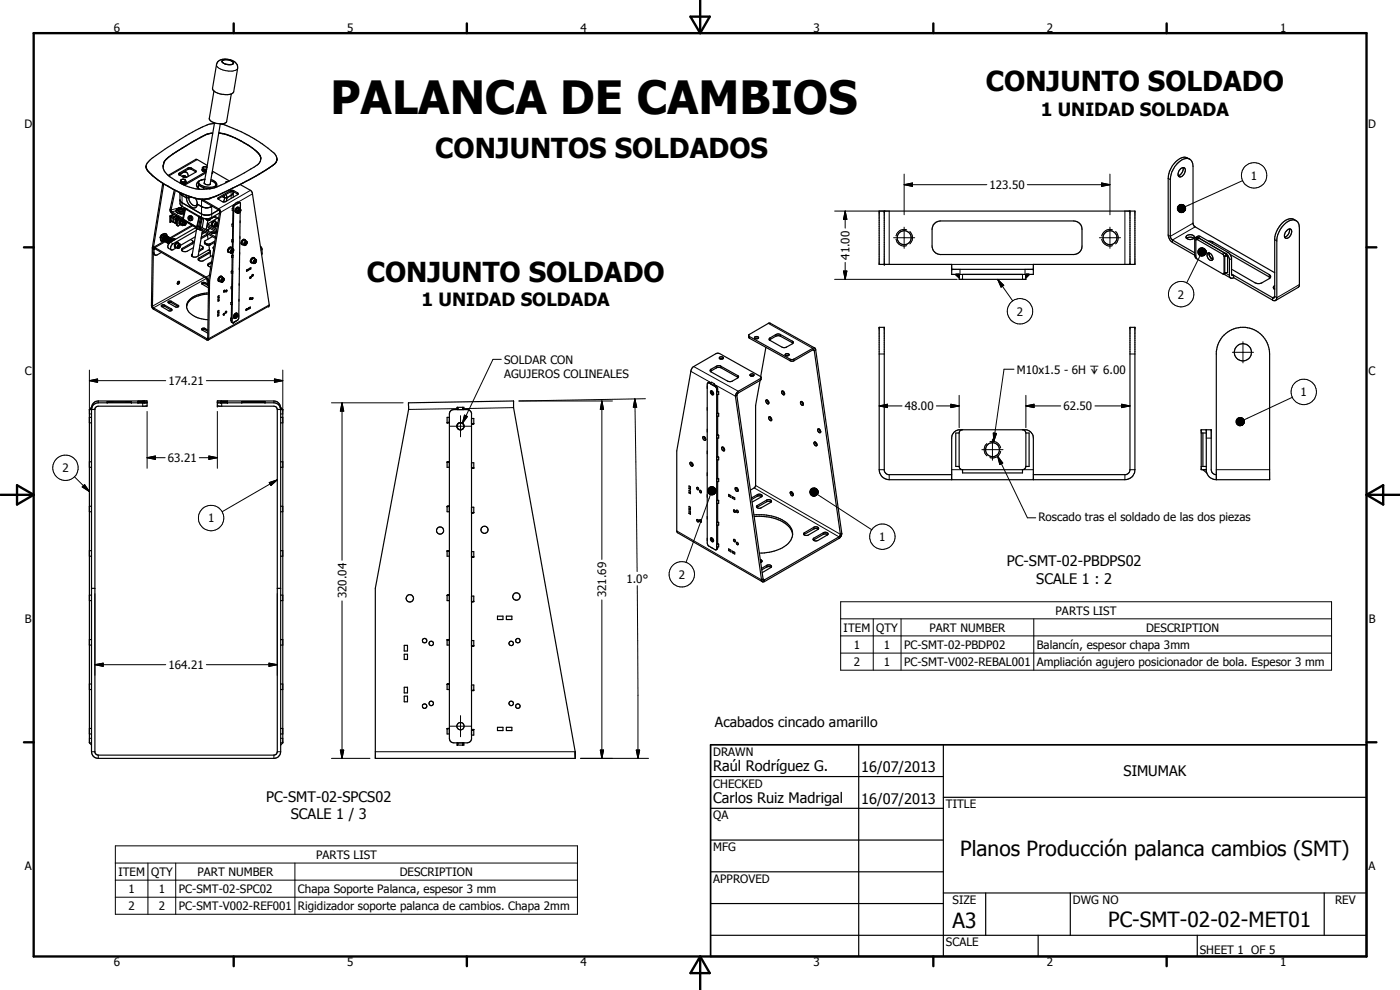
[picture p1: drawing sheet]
<svg xmlns="http://www.w3.org/2000/svg" width="420mm" height="297mm" viewBox="0 0 420 297" stroke-linecap="round" stroke-linejoin="round" font-family="sans-serif">
<defs><g id="words">
<text font-size="13.7" x="99.2" y="34.2">PALANCA DE CAMBIOS</text>
<g font-size="8.2">
<text x="295.9" y="27.3">CONJUNTO SOLDADO</text>
<text x="130.6" y="47.3">CONJUNTOS SOLDADOS</text>
<text x="110.1" y="84.5">CONJUNTO SOLDADO</text>
</g>
<g font-size="6.3">
<text x="288.2" y="256.7">Planos Producción palanca cambios (SMT)</text>
<text x="285.9" y="278.5">A3</text>
<text x="332.6" y="278">PC-SMT-02-02-MET01</text>
</g>
<g font-size="5.5">
<text x="312.3" y="34.7">1 UNIDAD SOLDADA</text>
<text x="126.5" y="91.9">1 UNIDAD SOLDADA</text>
</g>
<g font-size="4.4">
<text x="302.2" y="169.8">PC-SMT-02-PBDPS02</text>
<text x="311" y="175.1">SCALE 1 : 2</text>
<text x="214.1" y="231.4">Raúl Rodríguez G.</text>
<text x="258.5" y="231.6">16/07/2013</text>
<text x="337.2" y="232.9">SIMUMAK</text>
<text x="79.9" y="240.6">PC-SMT-02-SPCS02</text>
<text x="87.2" y="245.8">SCALE 1 / 3</text>
<text x="214.1" y="240.9">Carlos Ruiz Madrigal</text>
<text x="258.5" y="241.1">16/07/2013</text>
</g>
<text font-size="4.2" x="214.6" y="218.2">Acabados cincado amarillo</text>
<g font-size="3.5">
<text x="34.2" y="9.6">6</text>
<text x="104.2" y="9.6">5</text>
<text x="174.2" y="9.6">4</text>
<text x="244.2" y="9.6">3</text>
<text x="314.2" y="9.6">2</text>
<text x="384.2" y="9.6">1</text>
<text x="7.3" y="38.4">D</text>
<text x="410.6" y="38.4">D</text>
<text x="375.4" y="53.9">1</text>
<text x="297" y="56.7">123.50</text>
<text x="254.9" y="77.9" transform="rotate(-90 254.9 77.9)">41.00</text>
<text x="353.5" y="89.6">2</text>
<text x="305.2" y="94.7">2</text>
<text x="7.4" y="112.6">C</text>
<text x="151.3" y="109.1">SOLDAR CON</text>
<text x="151.3" y="113.3">AGUJEROS COLINEALES</text>
<text x="305.1" y="112.1">M10x1.5 - 6H x 6.00</text>
<text x="410.7" y="112.6">C</text>
<text x="50.6" y="115.5">174.21</text>
<text x="390.3" y="118.9">1</text>
<text x="271.5" y="123.1">48.00</text>
<text x="319.1" y="123.1">62.50</text>
<text x="18.7" y="141.7">2</text>
<text x="50.4" y="138.7">63.21</text>
<text x="62.4" y="156.7">1</text>
<text x="311.6" y="156.3">Roscado tras el soldado de las dos piezas</text>
<text x="263.9" y="162.3">1</text>
<text x="203.7" y="173.6">2</text>
<text x="104" y="179.5" transform="rotate(-90 104 179.5)">320.04</text>
<text x="181.9" y="179.2" transform="rotate(-90 181.9 179.2)">321.69</text>
<text x="188" y="174.9">1.0°</text>
<text x="316.8" y="184.4">PARTS LIST</text>
<text x="7.4" y="186.9">B</text>
<text x="253.2" y="189.5">ITEM</text>
<text x="263" y="189.6">QTY</text>
<text x="278.9" y="189.5">PART NUMBER</text>
<text x="344" y="189.6">DESCRIPTION</text>
<text x="410.8" y="186.9">B</text>
<text x="256.2" y="194.7">1</text>
<text x="265.3" y="194.7">1</text>
<text x="271.3" y="194.7">PC-SMT-02-PBDP02</text>
<text x="311.1" y="194.8">Balancín, espesor chapa 3mm</text>
<text x="50.6" y="200.7">164.21</text>
<text x="256.2" y="199.8">2</text>
<text x="265.3" y="199.8">1</text>
<text x="271.3" y="199.8">PC-SMT-V002-REBAL001</text>
<text x="311.1" y="199.9">Ampliación agujero posicionador de bola. Espesor 3 mm</text>
<text x="214.1" y="226.8">DRAWN</text>
<text x="214.1" y="236.3">CHECKED</text>
<text x="214.1" y="245.9">QA</text>
<text x="283.9" y="242.5">TITLE</text>
<text x="94.9" y="257.7">PARTS LIST</text>
<text x="214.1" y="255.4">MFG</text>
<text x="7.4" y="261.1">A</text>
<text x="35.5" y="262.8">ITEM</text>
<text x="45.3" y="262.8">QTY</text>
<text x="59.3" y="262.8">PART NUMBER</text>
<text x="120" y="262.8">DESCRIPTION</text>
<text x="410.7" y="261.1">A</text>
<text x="38.6" y="267.9">1</text>
<text x="47.7" y="267.9">1</text>
<text x="53.7" y="268">PC-SMT-02-SPC02</text>
<text x="89.4" y="268">Chapa Soporte Palanca, espesor 3 mm</text>
<text x="214.1" y="264.9">APPROVED</text>
<text x="38.6" y="273.1">2</text>
<text x="47.7" y="273.1">2</text>
<text x="53.7" y="273.1">PC-SMT-V002-REF001</text>
<text x="89.4" y="273.1">Rigidizador soporte palanca de cambios. Chapa 2mm</text>
<text x="285.9" y="271.3">SIZE</text>
<text x="322" y="271.3">DWG NO</text>
<text x="400.7" y="271.2">REV</text>
<text x="283.9" y="284">SCALE</text>
<text x="360.1" y="286.2">SHEET 1 OF 5</text>
<text x="34.2" y="289.9">6</text>
<text x="104.2" y="289.9">5</text>
<text x="174.2" y="289.9">4</text>
<text x="244.2" y="289.9">3</text>
<text x="314.2" y="289.9">2</text>
<text x="384.2" y="289.9">1</text>
</g>
</g></defs>
<g fill="none" stroke="#000" stroke-width=".35">
<path d="M65.4 18.5a4.2 4.2 0 0 1 5.9 1.2v.8l-1.2 7.1a3.3 3.3 0 0 1-3.6 .7 2.82 2.82 0 0 1-2.7-1.8l1.2-7.1zM66.7 18.3a2.6 2.6 0 0 1 3.4 .6 2.56 2.56 0 0 1-3.4-.4zM63.8 39.9l-1.9 .4-7.3 4.1a16.6 16.6 0 0 0-5.3 4M64.2 27.3l-1.4 8.3a2.55 2.55 0 0 0 2.3 1.4l1.1 .2a1.79 1.79 0 0 0 1.8-.8l1.4-8.2M64.3 37.1l-1 .1a60.5 60.5 0 0 0-14.8 8.3l-1.7 1.2a6.6 6.6 0 0 0-3 3v.2M64.4 36.9l-3.1 18.1M65.7 39.9l.5 .1M65.7 40h.5M66.1 37.2l.7 .1a44.7 44.7 0 0 1 15.7 8.8l.6 1.6M66.1 37.2l-3 18.1M66.2 40l3.1 .9M43.8 49.9v.3a10 10 0 0 0 3.5 3.8l3.2 2"/>
<path d="M43.8 49.9l.3 .9M44.2 51.1l2.3 2.2 4 2.6M48.8 55l-3.1 19.4M49.1 49.3a3.6 3.6 0 0 0 1.9 3.8l.7 .4a16.5 16.5 0 0 0 8.3 3.3M49.1 49.3l-.1 .5M49.1 55.2l-3.1 19.1M49.3 48.4l-.2 .9M50.5 55.9v.1M50.5 55.9a35.3 35.3 0 0 0 8.2 3.6M50.5 56l4.1 2.1 4.1 1.4M52.3 57l-1.3 6 .1 .4 .4 .5 3.4 2M52.6 57.1l-1.3 6.1 3.6 2.2"/>
<path d="M54 60l.4 .7 6.1 3.5a3.4 3.4 0 0 0 3 0l2.1-1.2M54 52.6a1.34 1.34 0 0 1 2.3-.4l.2 .8M54.1 54.7a1.11 1.11 0 0 0 1.7 .2M54.2 54.1v.4M54.2 54.5l-.1 .5M54.2 54.1l.1 .2M54.2 54.5l.2 .4M54.3 54.3l.9 .4M54.3 54.3l.1 .3M54.3 54.1v.2M54.4 54.9l.8 .2M54.4 54.6v.3"/>
<path d="M54.5 53.9l-.3 .2M54.5 53.9l-.2 .1M54.6 55h.3M54.8 53.8h.3M55.1 53.2l.9 .1M55.1 53.8h.2M55.1 53.8l-.6 .1M55.2 54.7v.4M55.2 55.3l-.2 .1M55.3 51.4l.7 .3M55.3 53.8l.4 .3M55.4 53l-.3 .2"/>
<path d="M55.4 53h.3M55.4 53l.3 .1M55.4 53h.1M55.6 52.8l-.5-.1-.5 .2M55.6 53.1l-.5 .1M55.6 53.1l-.1 .2M55.6 53.1l-.3 .2M55.6 52.8l-.3-.1-.5 .3M55.6 52.8l.2 .3M55.7 54.1v.1M55.7 53v.1M55.7 53l-.3-.1-.5 .2"/>
<path d="M55.7 53.1l-.1 .1M55.7 53l.1 .1M55.7 54.2l.1 .2M55.7 54.2l-.4 .4h-.9M55.8 54.5v.1M55.8 54.4v.5M55.8 54.9l-.6 .2M55.8 55l-.9 .4M55.8 54.4l-.6 .3M55.8 53.1l.2 .2M55.8 53.1l-.4 .2M55.8 54.9v.1"/>
<path d="M55.8 53.1l.1 .1M56.1 58.7a2.92 2.92 0 0 0 2.4 3.7 1.47 1.47 0 0 0 .5-2.3l-.3-.6M56.7 58.9a2.27 2.27 0 0 0 2.1 2.8l.4-.7M57.2 59.1l-.5 .3h-.7l-1.7-1.1-.3-.5v3.2l.3 .6 6.4 3.8 1.3 .3 1.3-.3M58.7 59.5l1.3 .2M58.7 51.6v-.4a2.64 2.64 0 0 0-2-.9l-3 1.8 .2 .4 1.2 .7M58.7 51.6l-1.4-.9h-.6l-2.9 1.7M58.7 51.6l-2.7 1.7M59.4 56.4l.5 .4M59.6 54.6a1.68 1.68 0 0 0 1.8 1.8l1.9 .2M59.6 54.6a2.42 2.42 0 0 0 2.6 1.5 2.23 2.23 0 0 0 2.6-.6M59.7 55.5l-.3 .9"/>
<path d="M59.8 55.5l-.3 .9M59.9 54.2a1.31 1.31 0 0 0-.5 2.2M60 54.2l-.4 .4M60.2 54.1l-.2 .1M60.6 59.8l.1 .1M60.7 50.9a.8 .8 0 0 0 1.2 .6M60.7 59.8l.1 .4 4.9 2.8 .2 .5M60.7 50.7l.1 .5 1 .2M60.7 50.3l.5 .5M60.7 50.3v.4M60.7 50.7l.2 .5M60.8 59.8l5 2.9 .4 1"/>
<path d="M60.9 50.2v.6M60.9 50.2l-.2 .1M60.9 50.8h.6M60.9 51.2l.9 .1M60.9 50.8v.4M61.1 56.3l-.1 .5M61.2 50l-.3 .2M61.2 51.2h.3M61.3 55a1.38 1.38 0 0 0 1.8 .3M61.4 54.8l-.1 .2M61.5 53.9l-1.3 .2M61.5 53.8l-1.4 .3"/>
<path d="M61.5 50.8l.3 .1M61.5 50h-.3M61.5 50h.2M61.7 50l.4 .2zM61.8 50.9v.4M61.8 51.6l-6 3.4M61.8 51.9l-6.4 3.7M61.9 50.8l-.1 .1M61.9 50.8h-.4M61.9 51.3l-.1 .1M62 51.2l-.2 .1M62 50.7l-.1 .1"/>
<path d="M62.2 49.7l-3.3-1.9-8.4 4.8M62.9 56.6h.1M63.1 55.1v.2M63.3 59.4l-2 .4-1.3-.1M63.3 59.4l-1.1 .3M63.3 54.2l1.1 .6 .4 .7M63.3 53.9a1.61 1.61 0 0 1 1.5 2.3M63.7 51.7l.1 .2-.2 .2M63.7 51.4l5.2 2.9M63.8 40h-.7a43 43 0 0 0-8.2 4.4l-4.5 2.9-1.1 1.1M64.5 56.3h-.2M64.5 56.2v.1"/>
<path d="M64.7 56.1v.2M64.8 55.5l-.3 .8M66.2 40a17.7 17.7 0 0 1 6.2 2.4M67.2 58.7l.2 .9-.4 1M67.7 58.4a1.65 1.65 0 0 1 .2 2M68.5 54.5h-.6l-.1 .3M70 57.9l-.4 .6-1.5 .9h-.7l-.7-.4M70 57.5v1.7M70 57.5l1.4 .8M70 57.5h-.7l-3.8 2.2M70.7 41.4l2.5 1.4M71.4 58.3l-4 2.3a2.49 2.49 0 0 1-1.9-.9"/>
<path d="M71.4 58.3l-.1-.5-1.2-.6-.6-.1-3.9 2.2-.1 .4M72.1 55.4l3.1 1.7 .6 .9 5 33.7-18.3 10.3M73.2 42.8l1.4 .8 2.5 1.9M73.2 42.8l2.5 1.6 2.1 1.8M77.4 45.9l.3 .3M77.7 46.2l.5 1M77.8 46.2l.4 .8M78.2 47a2.81 2.81 0 0 1-2 3.2l-2.8 1.7a37.8 37.8 0 0 1-10.3 4.7l-3.1 .2M78.2 47.2l.1 .2M82.8 48.7l-.2 .2a92.3 92.3 0 0 1-20 10.7l-2.6 .1M82.8 48.7l-.8 .9-2.2 1.5a122.4 122.4 0 0 1-14.2 7.4l-2.3 .9M83 48.2l-.2 .5"/>
<path d="M83.1 48.1l-.3 .6M83.1 47.7l-.1 .5M83.1 47.7v.4M354.4 50.5a.8 .8 0 0 1 1.1-.1 .8 .8 0 0 1 .1 1.2 1.49 1.49 0 0 1-1.9 1.3 2.1 2.1 0 0 1 .7-2.4zM355 50.3a2.16 2.16 0 0 1-1.4 2.4M357 47.8a2.91 2.91 0 0 0-4.1 .7 7.3 7.3 0 0 0-2.3 5v17a3.2 3.2 0 0 0 1.3 2.2l6.7 3.9M357 47.8a3.3 3.3 0 0 0-3.8 1.4 7.3 7.3 0 0 0-2 4.7l.2 17.5 .5 .6 6.7 3.9M357 47.8l.7 .7 .3 1.5v17.1l.4 .8 24.2 13.9M45.7 74.4l.2 .1M45.7 74.4l-.2 17.3 .1 .6 .4 .5 16 9.2h.5M46 76.1l-.2 16 16.3 9.5 .2-.2 .3-17.3M46.1 74.2l15.9 9 .5 1 .1 1.5-.3-.1"/>
<path d="M46.1 74.2l-.2 1.7 .6 .6M48.1 71.2l.1 .3M48.1 71.2l.1 .1M48.4 75.7l-1.8 .9-.3-.5-.1-1.4 .3-.1 15.4 8.9 .3 .4 .1 1.7M48.5 70.4l-.4 .8M48.5 70.4l.2 .1M48.7 70.5a1.19 1.19 0 0 0-.1 1.9M48.9 71.6l.1 .1M48.9 70.3l-.4 .1M48.9 72h.1M48.9 71.6v.3M48.9 71.9v.1"/>
<path d="M49 71.6l.1 .6M49.1 72.2l.2 .1M49.1 71.8h.1M49.1 72.1h.1M49.2 70.7h.1M49.2 72h-.1M49.2 71.9l.1 .4M49.3 70.7h.5M49.3 70.8a.86 .86 0 0 0-.2 1.4M49.3 70.7v.1M49.3 70.8h.7M49.3 70.7h.1"/>
<path d="M49.3 72.3l.2 .1M49.3 72.3l-.7 .1M49.3 72.3l-3.2 1.9M49.3 71.9v.2M49.3 72.1h.1M49.4 72.2l.3 .4M49.4 70.9l.1 .1M49.4 70.9l-.5 .7M49.4 71l-.4 .6M49.6 71.1l-.5 1M49.6 72.2l.1 .1M49.6 71l.1 .1"/>
<path d="M49.6 72l.1 .1M49.6 72.4h.1M49.6 71.2l-.4 .7M49.7 70.8l-.3 .1M49.7 71l-.1 .1M49.8 71h.1M49.8 72.1v.2M49.9 71.2l-.6 .7M49.9 70.2l-.5-.1-.7 .4M49.9 71.2h.1M49.9 70.9v.1M49.9 70.9l-.2 .1"/>
<path d="M49.9 71.1v.1M49.9 71l-.3 .2M50 72.7l.2 .1M50 71.1l-.1 .1M50 70.8l-.6 .2M50 71.1v.1M50 70.8l.4 .2M50.1 72.3h.1M50.1 72.6h.1M50.1 72.3v.3M50.1 71v.1M50.1 71.3h.1"/>
<path d="M50.1 71.3l-.5 .6v.5M50.1 72.6l.1 .1M50.2 71.1l-.6 .4-.2 .7-.1-.1M50.2 70.9l-.1-.5a.89 .89 0 0 0-1-.1 .89 .89 0 0 0-.6 .8l-.2 .9 .3 .4M50.2 71v.1M50.2 72.4v.2M50.2 71l-.2 .1M50.2 72.5l-.1 .1M50.2 72.4l-.1 .1M50.2 72.6v.2M50.2 72.8l.2 .1M50.2 71.2l-.1 .1"/>
<path d="M50.2 72.3v.1M50.2 70.9l-.3 .1M50.3 72.6v.1M50.3 71.4l-.1 .1a.67 .67 0 0 0-.3 1M50.3 71.2h-.1M50.3 72.4l.1 .1M50.3 71.4l.1 .1M50.3 71.2h.1M50.3 72.8h.1M50.3 72.4v.2M50.4 71.4l-.1 .1M50.4 72.6l-.1 .1"/>
<path d="M50.4 72.7v.2M50.4 71.2l-.7 .8v.5l.3 .2M50.4 72.5l-.1 .1M50.4 71.4v.1M50.4 71.4h-.1M50.4 71l.3 .2M50.4 71l-.2 .1M50.5 72.7v.1M50.5 71.3l-.1 .1M50.5 72.6v.1M50.5 71.3h.2M50.5 72.8l.1 .1"/>
<path d="M50.6 71.5l-.5 .8M50.6 71.3v.1M50.6 71.5v.1M50.6 71.4a1.17 1.17 0 0 0-.6 1.3M50.6 72.8h-.1M50.7 71.6l-.5 .7M50.7 71.5l.7 .1M50.7 71.5l-.2 .1M50.7 71.5h-.1M50.7 71.8l-.4 .6M50.7 71.2h-.3M50.7 71.2l.2 .1"/>
<path d="M50.7 72.7v.2M50.7 71.7l.2 .1M50.7 72.9l.1 .1M50.9 71.5h.1M50.8 71.7l-.1 .1M50.8 71.7v.1M50.9 71.6v.2M50.9 71.5l-.3 .2M50.9 71.3l-.3 .1M50.9 71.3l.1 .1M51 72.8a1.17 1.17 0 0 0-.4 1.7l.8 .5M51 71.6l-.2 .1"/>
<path d="M51 64.8l.1 1.9M51 64.8l.1 .1M51 71.6v.1M51 71.8l.1 .1M51 71.8l-.5 .9M51 71.4l.2 .1M51.1 71.6h-.1M51.1 71.6h.1M51.1 71.6l-.5 .5-.3 .7M51.1 64.9v1.8M51.1 71.8v.1M51.1 71.9l-.4 .4v.8l-.3-.2"/>
<path d="M51.1 71.8h-.1M51.1 71.8h.6M51.3 71.8l-.2 .1M51.3 72v.1M51.3 71.8h.1M51.4 71.9v.1M51.4 66.3h.1M51.4 71.6l.2 .2M51.4 71.8h-.1M51.4 71.6h-.3M51.4 66.3l.6 .4M51.5 71.9l-.8 1"/>
<path d="M51.5 71.9l-.5 .9M51.5 71.9l-.5 .3-.3 .5M51.6 66.4l-.5 .3M51.7 71.8l-.2 .1M52 64.2l-1 .6M52 66.7l.7 .3M52.1 64.3l-1 .6M52.3 64.4l-.9 .6v1.3M52.4 72l-.9 .5M52.4 71.7l-.8 .3-.4 .6M52.4 71.7l.2 .1M52.4 71.7l-.7 .1"/>
<path d="M52.5 71.8h.2M52.6 64.6l.5 .3M52.7 67l.2 .2M52.7 65.5v1.5M52.8 65.5h-.1M52.9 64.8l-.9 .5v1.4M52.9 63.2l-.1 .3 .6 .4 1.4 .2M52.9 63.2l1 .5M52.9 64.8l.7 .4M53.2 63.8l.7 .3M53.2 65.1l.1 .1M53.2 62.6l-.2 .1-.1 .5"/>
<path d="M53.3 65l.2 .1M53.3 65.2l.8 .3-.8 .8 .1 1.5M53.4 65.2l.3 .2M53.4 65l-.2-.1v.2M53.4 65.2l-.6 .3M53.4 67.8h.1M53.4 74l.1 .3 .3-.1M53.5 62.7h1.3M53.5 62.7h.2M53.5 62.6l-.4 .1a1.43 1.43 0 0 0 2.1 .5l-.3-.3M53.5 74h-.1M53.5 74l.3 .2"/>
<path d="M53.5 62.5l.6-.1 .7 .2M53.5 62.5v.2M53.5 62.5l1.3 .1M53.5 62.5h.1M53.5 62.5v.4M53.5 62.5l-.1 .1M53.5 72.8a.89 .89 0 0 0-1 .4 .89 .89 0 0 0 .2 1.1M53.5 72.8l.2 .3M53.5 72.8a.96 .96 0 0 0-.8 1.5M53.7 62.7l1.2 .1M53.7 62.7l.9 .3 .3-.1M53.7 65.4l-.8 .6v1.5l.5 .3"/>
<path d="M53.9 64.1h.9M53.9 65.3l-.2 .1M53.9 63.7l1.3 .1M53.9 63.7v.4M53.9 67.1l.1 .1M53.9 67.2l.2 .2M53.9 67.1l.2 .3M54 67.2l.2 .2M54 73.8l-.1-.3-.5 .5M54 73.8l-.2 .4M54 73.8l-.3-.2-.2 .4M54 66.4l-.1 .7"/>
<path d="M54 66.4v.2M54.1 67.4h.2M54.2 67.4l-.7 .4M54.2 67.4l.2 .1M54.2 67.1l.6 .6M54.2 67.1l.3 .2M54.5 65.9l-.5 .5M54.5 65.9l.3 .1M54.5 66.3l-.3 .8M54.5 66.3l.3 .2M54.5 61.8l-.1 .6M54.5 67.3l.3 .4"/>
<path d="M54.6 65.9v.1M54.6 75l-.1 .1M54.6 65.7a1.11 1.11 0 0 0-.7 1.5M54.7 65.8l-.1 .1M54.7 66.1v-.1a1.19 1.19 0 0 0-.5 1.4M54.8 62.7l.1 .1M54.8 66.5l-.3 .8M54.8 62.6v.1M54.8 65.8l-.3 .1M54.8 66v.1M54.8 66.1l-.3 .2M54.9 65.4v.4"/>
<path d="M54.9 65.8v.2M54.9 65.9l-.1 .1M54.9 66l5.1 3M54.9 62.9l.5 .3M54.9 62.8v.1M54.9 62.8v.4M54.9 66l-.1 .1M54.9 67.4l.4 .2M55.1 64.1h-.3M55.1 64v.1M55.2 63.8l-.1 .3M55.3 63.5l-.1 .3"/>
<path d="M55.3 62.3l-.5 .3M55.3 66.3l-.5 .2M55.4 66.6l.3 .2M55.4 62.4l-.6 .3M55.4 66l.1 .1M55.5 67.5l-.2 .1M55.6 66.8l-.3 .3v.5M55.6 66.4l.1 .4M55.6 66.8h.1M55.6 66.8v-.3a.64 .64 0 0 0-.7 .3 .64 .64 0 0 0 0 .8l.3-.1-.4 .2M55.6 62.4l-.7 .5M55.6 67.5h-.1"/>
<path d="M55.7 62.9l-.6 2.9 4 2.4M55.7 66.5h.1M55.7 62.9h.1M55.7 66.8l.1 .2M55.8 62.8l-.1 .1M55.8 66.9l-.4 .2-.1 .3 .2 .1M55.8 62.8l3.8 2.2-.5 3.2M55.8 66.9v.1M55.8 67l-.3 .5M55.9 62.6l-.2 .1M55.9 62.6l-.5 .3-.5 2.5M55.9 62.6l.1 .1"/>
<path d="M56 62.7h.1M56 62.7l-.2 .1M56.1 62.7l.1 .1M56.6 65.9h.1M56.7 65.9l.1 .2M56.8 64.8l.3 .1M56.8 64.8l-.3 .4 .1 .7M57.1 64.9l-.5 1M57.2 64.9l-.5 1M57.2 64.9h-.1M57.2 64.9l.2 .3M57.2 64.8h-.4"/>
<path d="M57.2 71.9l.7 .6M57.4 65.2l-.6 1h.3M57.4 65.2l.1 .5-.4 .5M57.5 76.8l.2-.2-.1 .3M57.6 66.1l-.5 .1M57.6 76.8l.5 .3h.9l3.5-2 .6 .2v.5l-3.6 2.2M57.6 67.6l-6.6 3.8M57.9 72.5v.6l-3.3 1.9M57.9 72.5l-3.3 2.1-.1 .4M58.1 74.3l-2.1 1.1a1.17 1.17 0 0 1-1.5-.4M58.6 71l-4.4 2.6M58.7 68.2l.2 .4"/>
<path d="M58.7 68.3l-7.7 4.5M58.9 68.6l.2 .1M58.9 69.1l-7 4.1a1.14 1.14 0 0 0-.3 1.8l1.4-.7h-.3M58.9 68.3v.3M59 68.7l-1.4 8.1M59.1 68h-.3M59.1 68.7l.8 .2M59.1 68.5v.2M59.2 61.3l1.3 .7a3.1 3.1 0 0 0 3.2-.1M59.4 67.9l-.4 .2 .1 .1M59.8 65.3h.2M59.8 65.3l.3 .1"/>
<path d="M59.8 65.3l-.6 2.6h.4l.5-2.5M59.8 64.9l.2 .4M59.9 68.9l.3 .1M60 73.5l.9 .6v.6l-1.2 .8M60 65l.2 .2 .2 .7-.6 2.6 .1 .4M60 65.3l.1 .1M60.1 69h.2M60.1 68l3.3 1.9M60.2 69l4.4 2.5M60.2 68.6h.1M60.3 68.6l4.4 2.5M60.3 68.6l-.1 .4"/>
<path d="M60.6 65.3l-.5 2.9 .1 .4M60.7 69.3l-1.2 7.5M60.9 74.3l-1.2 .8M61.2 65.5l-.5 2.8M61.2 69.6l-.6 .3M61.5 69.7l-1 .6M61.8 65.7l.9 .2M61.9 65.7v.2l.5 .3M62 67.9l2.9 1.7M62.1 67.6l2.9 1.6M62.2 67.1l2.9 1.7M62.3 70.5l.1 1.3"/>
<path d="M62.3 70.1l-1.9 1.1M62.4 66.2l.5-.1 .2-.4 1.3-.7 1.2 .5-.5 .1-2.8 1.6M62.4 66.2l-.5 2.5-.4 .1M62.4 68.8l.2 .2M62.4 66.2h.1M62.6 65.6l.1 .1M62.6 70.4l-2.3 1.2M62.6 68.7l-.3 .6M62.7 65.7v.2M62.7 73.6l.2 1.6M62.8 65.5l-.1 .2M63 75.8l.2 1.2"/>
<path d="M63 68.5l-1 .6M63.1 69.7l.8-.1 .9 .3M63.1 75.4l-3.3 2a.55 .55 0 0 0-.2 .7 .55 .55 0 0 0 .7 .3l.6-.1 2.9-1.7M63.3 65.4l-.3 .4-.3 .1M63.4 78.9l-1 .7M63.4 69.9l1 .1M63.4 69.9h1.5M63.5 65.3l-.2 .1M63.5 78.5l-.9 .5a.6 .6 0 0 0-.1 .9 .6 .6 0 0 0 .8 .2M63.5 65.3l.3 .1M63.5 65.3h.2M63.7 67v.8l.4 .1-.3 .2"/>
<path d="M63.7 71l-2.3 1.4a1.16 1.16 0 0 0 1.7 1.1l1.4-.8M63.8 67l-.1 .6 .8 .5 .6-.4 .2-.5M63.8 67l.7-.5 .8 .7M64 74.3h.2M64.2 74l-.2 .2 .1 .5M64.4 66.3l-.7 .7M64.4 66.3l.4 .4M64.5 66.3a.92 .92 0 0 0-.9 .5 .92 .92 0 0 0 .2 1.1M64.5 66.3l.1 .1M64.5 72.3l-1.6 .9a1.48 1.48 0 0 1-1.5-.6M64.5 67.6h.1M64.5 67.6l.1 .3 .3-.2"/>
<path d="M64.6 67.6l.3 .1M65.1 67.4l-.3-.2-.2 .4M65.1 67.4l-.1-.3-.5 .5M65.1 67.4l-.2 .3M65.4 67.1l-.1 .1M65.9 63.9l-2.4 1.4M65.9 63.5l-3.3 20.6M65.9 63.5l.3 .2M66.2 63.7l-3.3 20.6M68.5 75.2l.1 .5M68.6 75.7h.3M68.9 74.5l.4-.2 .7 .4a.8 .8 0 0 1 0 .8 .8 .8 0 0 1-.8 .4l-.6-.5z"/>
<path d="M69.4 75.6l.3 .1M69.5 74.3a.84 .84 0 0 0-1 .9M69.5 74.3l.2 .2M69.5 74.3a.89 .89 0 0 0-1 .3 .89 .89 0 0 0 .1 1.1M69.5 76.7v.6h.4v-.6M69.5 76.7h.4M69.6 72l-.1 .6h.5v-.6M69.6 72h.4M69.6 75.1v.1M69.6 67.3v.6h.5v-.6M69.6 75.2l-.2 .2M69.6 75.2l.3 .2"/>
<path d="M69.6 67.3h.5M69.7 77.3l-.1 4M69.7 62.6h.4M69.7 62.6v.6h.4v-.6M69.7 75.9v.7M69.7 76.6l.2 .1M69.7 76.6l-.2 .1M69.8 72.6v1.9M69.8 71.9l.2 .1M69.8 71.9l-.2 .1M69.8 67.9v4M69.8 67.1l.3 .2"/>
<path d="M69.8 67.1l-.2 .2M69.9 75.4v-.3l-.2-.1-.3 .3v.4h.3M69.9 75.4l-.2 .3M69.9 63.2l-.1 3.9M69.9 62.4l.2 .2M69.9 62.4l-.2 .2M70.6 61v.2M70.6 61.2l-.6 .6-.1 .6M70.6 61l.2 .3M70.6 61.2l.2 .1M70.6 61l.6-.4 .2 .4-.6 .3M70.8 63.2l.4 .2"/>
<path d="M70.8 63.2l.1 .6M70.9 63.8h.1M70.9 63.8l.4 .2M71.2 63.4l.1 .6M71.2 62.5l.6-.1 .3 .2M71.2 62.5l-.4 .7M71.2 62.5l.3 .2M71.3 60.8l.4-.1 .3 .1M71.5 63l.5-.3a.59 .59 0 0 1 .1 .8 .59 .59 0 0 1-.8 .2zM71.5 62.7l-.3 .7M71.7 62.3a1.02 1.02 0 0 0-.8 1.5M71.7 62.3l.1 .1"/>
<path d="M71.7 62.3a.88 .88 0 0 0-1.1 .4 .88 .88 0 0 0 .3 1.1M71.7 63l.3 .3-.3 .3zM71.8 63l.1-.1a.41 .41 0 0 1 .1 .5 .41 .41 0 0 1-.5 .2v-.2M71.8 63l-.3 .3M71.9 75.7v.5M72 71v.5M72.1 62.6l-.6 .1M72.1 63.5l-.2 .3-.6 .2M72.1 62.6l.2 .5-.2 .4M72.1 63.5l-.4 31.9-.4 .7-1.5 .8 .1-21.3M72.1 66.3l-.1 .5M72.1 62.6v-1.8l-1.6 .7-.3 .4-.3 12.8"/>
<path d="M72.2 61.6l-.1 .5M73.1 72.1l.3-.1 .6 .4a.83 .83 0 0 1-.6 1.3l-.8-.6zM73.4 73.2l.3 .2M73.5 71.9a.87 .87 0 0 0-1 .4 .87 .87 0 0 0 .2 1.1M73.6 71.9a.88 .88 0 0 0-1 .5 .88 .88 0 0 0 .2 1h.2M73.6 71.9l.1 .3M73.6 72.8v.1M73.6 72.9l.3 .1M73.6 72.9l-.2 .2M73.9 73v-.3l-.5 .3v.3l.3 .1M73.9 73l-.2 .4M75.5 78.9h.3"/>
<path d="M75.7 77.7l.4-.2 .8 .4-.1 .8-.3 .3-.4 .1-.7-.6zM76.2 78.7l.3 .1M76.3 77.4a.87 .87 0 0 0-1 .4 .87 .87 0 0 0 .2 1.1M76.4 78.2v.1M76.4 78.3l.3 .2M76.4 78.3l-.2 .2M76.5 77.6a.78 .78 0 0 0-1.1 .1 .78 .78 0 0 0-.1 1l.2 .2M76.7 78.5v-.4h-.2l-.3 .3v.4h.3M76.7 78.5l-.2 .3M78.2 73.9l.4 .8v1.8M263.9 63.3h76.7v16h-30.5v3h-24.5v-3h-21.7zM265.4 63.3v16"/>
<path d="M280.1 67.4l.8-.7 1.3-.4h40a2.52 2.52 0 0 1 2.5 2.5v5a2.51 2.51 0 0 1-2.5 2.6h-40a2.59 2.59 0 0 1-2.5-2.6v-5zM339.1 63.3v16M356.1 71.5a1.82 1.82 0 0 1 2.2 0M356.2 70.7a1.44 1.44 0 0 1 2.2 .5 1.46 1.46 0 0 1-2.5-.1zM358.6 76.6l.4 .9M358.8 71.2l.8 .1 8.9 5.3 .5 1.1v5.1l.4 .6M358.8 71.2l.7-.3h.6l8.4 4.8 .6 .6M358.8 71.2l-.2 .7v4.7M359 71.9l-.1 5.3 .2 .3 7.8 4.7h.4M359 71.8l.9-.3 7.8 4.5 .3 .6M359.1 71.8l8.1 4.7 .2 .4-.1 5.3M359.1 71.8l-.1 .1"/>
<path d="M359.4 71.7l-.3-.2v.3M362.4 76a1.39 1.39 0 0 1 1.4 .6 1.39 1.39 0 0 1 0 1.5 1.48 1.48 0 0 1-1.4-2.1zM362.7 72.3l1.2 .3 17 9.8 .4 .4v.3l-.4 .5-2.4 1.4-1.1 .1-7.8-4.3M362.9 75.9a1.74 1.74 0 0 0 1.1 1.9M367.6 76.9h.8M367.6 76.9v4.9h.8v-4.9M368 76.6l.4 .3M368 76.6l-.4 .3M369.1 76.3l.5 1v5.1l.3 .3 .3-.1M369.1 76.3l12.1 7.1M386.4 69a.78 .78 0 0 1 1.1-.1 .78 .78 0 0 1 .1 1.1 1.69 1.69 0 0 1-1.8 1.5 1.85 1.85 0 0 1 .6-2.5zM387 68.7a2.17 2.17 0 0 1-1.5 2.5"/>
<path d="M388.9 66.2a3 3 0 0 0-3.5 1.1l-1.2 1.7-1 2.4-.1 18.4a.7 .7 0 0 1-1.2 .2l-11.7-6.7M388.9 66.2a3.2 3.2 0 0 0-4.4 1.1 7.8 7.8 0 0 0-1.9 4.2v17.4l-.3 .5-12.1-6.8M388.9 66.2l.9 1 .2 1.2-.1 17.5-7.1 4.3M48.5 91.9h.9l2.1 1.2M48.5 91.9a.55 .55 0 0 1 .3-.5 .55 .55 0 0 1 .6 .2l2.1 1.1 .1 .4M48.5 91.9l2.1 1.3 1-.1M50.5 90.5l.8-.2 2.3 1.4v.3l-1 .1-2-1.2zM50.5 90.8l.8-.1 2.2 1.3M53.4 84.5l.4-.1a.53 .53 0 0 1 0 .6 .53 .53 0 0 1-.5 .3zM53.6 84.5l-.4 .5M56 92a4.8 4.8 0 0 0 4 3.5l2.4 .4M60.6 85.2l.6-.2 1.1 .6"/>
<path d="M60.6 99l.6-.2 1.2 .6M62.2 85.2a1.33 1.33 0 0 0-1.5-.4l-.2 .2 .2 .3 1.9 1.1M62.4 99.1l-1-.6-.9 .2 1.9 1.3M62.6 87.9a7.6 7.6 0 0 0-6.3 2.7l-.3 1.4M62.6 88.3a7 7 0 0 0-6.4 3l-.2 .7M62.6 84.1l.3 .2M62.9 84.3l-.3 17.5-.1 .2M65.4 93.3l.3-.2v.6l-.3 .2zM65.4 94.3l.3-.2-.1 .6-.2 .2zM65.4 93.6l.3 .1M65.4 94.5l.2 .2M65.4 88.9l.3-.2v.6l-.3 .2z"/>
<path d="M65.4 89.8l.3-.1v.5l-.3 .2zM65.4 90l.3 .2M65.4 89.2l.3 .1M66.5 84.2l.3 .2M66.6 83a.87 .87 0 0 0-1 .4 .87 .87 0 0 0 .2 1.1M66.7 83.8v.1M66.7 83.9l.3 .2M66.7 83.9l-.2 .2M66.8 83.2l-.1-.2a1.01 1.01 0 0 0-1 1.4l.4 .1M67 84.1v-.4l-.5 .3v.4h.3M67 84.1l-.2 .3M67.1 94.1h.3l-.2 .4-.2-.1z"/>
<path d="M67.2 87.2h.3l-.3 .4zM67.7 93.5h.3l-.2 .4h-.2zM67.8 87.1l.2-.1 .1 .2-.3 .3zM69.2 95.5h.4M69.2 95.5v.6h.4v-.6M69.3 90.8v.6h.4v-.6M69.3 90.8h.4M69.4 86.1v.6h.4v-.6M69.4 86.1h.4M69.4 81.4v.6h.4v-.6M69.4 96.1v.5l.4 .2M69.4 81.4h.4"/>
<path d="M69.4 95.4l.2 .1M69.4 95.4l-.2 .1M69.5 91.4l-.1 4M69.5 90.7l.2 .1M69.5 90.7l-.2 .1M69.5 86.7v4M69.5 86l.3 .1M69.5 86l-.1 .1M69.6 82l-.1 4M69.6 81.3l.2 .1M69.6 81.3l-.2 .1M70.3 96.6l-.2 .2"/>
<path d="M70.5 94.1l.6-.1a.85 .85 0 0 1 .1 1.1 .85 .85 0 0 1-1.1 .3 1.06 1.06 0 0 1 .4-1.3zM70.5 95l.1 .2M70.8 94.4l-.3 .6M70.9 96.3l-.2 .1M70.9 94.4v.4l-.4 .3M71 94.4h.1a.53 .53 0 0 1-.5 .8M71 94.4h-.2M71.2 94a1.11 1.11 0 0 0-.9 1.4M71.7 94.5v.6M71.7 89.8v.6M71.8 85.1v.5M71.8 80.4v.5"/>
<path d="M73.8 92.8v.4l.5-.3M73.8 92.8l.5-.3v.4M73.8 92.8l.5 .1M74 81.1v.3l.5-.2M74 81.1l.5-.3v.4M74 81.1l.2-.2 .3 .3M74.6 92.4l.5-.3v.4l-.5 .3zM74.8 80.6l.5-.3v.4l-.6 .2zM74.8 80.6l.5 .1M74.8 92.2l.3 .3M74.9 89.5l.4-.1-.3 .5zM75 83.2l.3-.2 .1 .1-.3 .4z"/>
<path d="M75.5 89.5l.3-.2 .1 .1-.3 .4zM75.6 82.8h.1M75.8 82.4l.2 .1-.3 .4zM285.6 80.8h24.5M286.8 82.3l1.1 1M287.9 82.3v1.5h20v-1.5M308.9 82.3l-1 1M367.6 82l.1 .2-.3-.1M367.9 81.8l-.7 .4 2.1 1.2M370.2 83.3l-.8 .1M370.2 82.6v.7M382.6 85.7l-.5 .6 .5 .5"/>
<path d="M382.6 86.5l-.3 .1M212.4 114.9l.4-.2 .6 .2M212.4 114.9l-.2 .4v47.6l.5 .9 2.2 1.2M212.4 114.9l2.3 1.1 .4 .7v48l-.2 .3M213.2 111.4l.2-.1a3 3 0 0 1 2.6-1.1l5.5 3.1M213.3 110.9l1.9-1.1h1l5.3 2.9 .1 .4-2 1.3h-1.1l-5.2-2.9zM213.5 117.3l.1 .6M213.5 117.3a.63 .63 0 0 0-.2 .8 .63 .63 0 0 0 .8 .3l.1-.2M213.5 117.3l.4 .2 .3 .7M213.6 117.3l-.1 .1M213.6 117.9l.6 .4M213.6 117.9l.1 .1"/>
<path d="M213.9 118.2h.1M214.4 115.5l.8 .7 .2 1.2M214.4 115.2l-.8-.5-.3 .5 .8 .5M214.4 115.2l-.3 .5M214.4 115.5l-.3 .2M214.4 115.2v.3M215.4 118.4v5.5M215.4 117.4l-.3 .2h.6M215.4 117.4l.3 .2M215.7 117.6v.8h-.6M216.1 107.7h.8M216.9 107.7l.2-.2a.65 .65 0 0 0-.6-.5 .65 .65 0 0 0-.6 .5l.2 .2"/>
<path d="M216.9 107.7h-.8M220.7 118.9l7.8 55.1M221.1 118.7l7.9 55M221.1 118.7l-.4 .2M224.7 100.8l12.6 7.1 1-.2 5.8-3.3 .5 .1 .2 .5M225.2 112.3l.6-.1 .5 .4-.7 .3-.5-.3zM225.2 112.8h.9M226.5 101.1a.64 .64 0 0 1 .7-.1 .64 .64 0 0 1 .4 .5l-.8 .1-.4-.2zM227.5 101.6h-.9M228.1 114.1l-1.3 7.6v24l-.3 .6-1.3 .8M228.3 113l-12.3-6.9-.6-.1-7.4 4.1-.6 .9-4.3 24.3v24l.3 .6 25.4 14.6M228.3 113l.1 .8-.2 .3-6.6 3.8-.5 .8"/>
<path d="M228.4 113.4l-6.8 4-.7 .8-.2 .7M229.9 104.2l-1.6 8.8M230.9 102l2.1-1.2 .6-.1 4.3 2.3M231 101.5l1.8-1.1 .8-.2 4.2 2.2 .3 .4-.3 .4-1.8 .9-.8 .2-4.2-2.2zM234.6 117.4a.67 .67 0 0 1 .8 .3 .67 .67 0 0 1-.1 .8l-.7-.5zM235 117.3l.1 .6 .4 .3M235.8 106.7h.9M236.7 106.7l.1-.2a.64 .64 0 0 0-.6-.4 .64 .64 0 0 0-.6 .5l.2 .1M236.7 106.7h-.9M244.4 105.2l7.8 55.1M244.5 104.4l-13.5-7.5h-.3l-6 3.6v.8l.2 .2 12.4 6.8 1-.1 5.6-3.2h.4l.1 .2M244.8 105l7.8 55.1"/>
<path d="M244.8 105l-.4 .2M366.8 101a8 8 0 0 1 8.9-2.3 8 8 0 0 1 5.3 7.5v37.7h-16v-38.4l.7-2.7zM26.8 126.9h.7M26.8 122.9h.7M26.8 125.2h.7M26.8 138.6h.7M26.8 122.9v100M32.2 120.5h7.2v.2h-7.2zM41.4 120.8h2.1M41.5 120.8h.1M41.5 120.4h1.9M43.4 120.8h-.1"/>
<path d="M44.1 120.3h-14.6a2.08 2.08 0 0 0-2 2M44.1 120.3v.1M44.1 120.4v1.4l-14.6 .1-.5 .1-.5 .6v103.2l.2 .4 .8 .4h52.7l.8-.4 .2-.6v-102.7M44.1 120.8l-15 .1a1.98 1.98 0 0 0-1.6 2h1M65.2 120.9h17a2.04 2.04 0 0 1 2 1.7v103a2 2 0 0 1-2 1.9h-52.7a2 2 0 0 1-2-1.9v-103.4l-.7 .7M66.2 120.8h2.1M66.3 120.4h1.9M66.3 120.8h.2M68.2 120.8h-.1M72.5 120.5h6.9l.1 .2h-6.4h-.6zM84.2 122.5v.4h-1M84.2 122.4l-.1-.2 .8 .7"/>
<path d="M84.2 122.3a2.08 2.08 0 0 0-2-2h-17v1.5l17 .1 .6 .2 .4 .8M84.2 126.9h.7M84.2 122.9h.7M84.2 125.2h.7M84.2 138.6h.7M84.9 122.9v100M122.6 120.9l31.5-.6v2l18.5 103.3v1.9h-60v-51l10-53.6zM134.9 125.2h-.7v1.7h.7M134.9 138.6h-.7v1.6h.7M135.2 123.3l1-.4h4l.9 .4 .4 .7v97.8l-.4 .7-.9 .4-4.3-.1-.7-.3-.3-1v-97.3zM137.2 122.9v-.7h2v.7M137.7 126.9a1.09 1.09 0 0 0-.2 1.8 1.09 1.09 0 0 0 1.8-.7"/>
<path d="M138 126.9l.7 .1 .5 .8M139.2 127.8v.2M139.3 127.8a1.03 1.03 0 0 0-1.4-1 1.03 1.03 0 0 0-.4 1.7 1.03 1.03 0 0 0 1.6-.2l.1-.3M141.5 125.6h.7v1.6h-.7M141.5 138.9h.7v1.6h-.7M207.4 138.7h-.1a.63 .63 0 0 0-.1 .8 .63 .63 0 0 0 .7 .2l.1-.1M207.4 138.7l.4 .4 .2 .5M207.5 138.7l.5 .9M211 131.1a.59 .59 0 0 1 .7 .3 .59 .59 0 0 1-.2 .7l-.5-.4zM211.4 131l.4 .8M215.4 124.9v5.5M215.4 131.4v5.6"/>
<path d="M215.4 138v5.5M215.4 137l-.3 .2h.6M215.4 137l.3 .2M215.4 123.9l-.3 .2h.6M215.4 123.9l.3 .2M215.4 130.4l-.3 .2h.6M215.4 130.4l.3 .2M215.7 124.1v.8h-.6M215.7 130.6v.8h-.6M215.7 137.2v.8h-.6M216.6 134.2a.6 .6 0 0 1 .7 .3 .6 .6 0 0 1-.1 .8l-.5-.3zM217 134.2l.5 .8"/>
<path d="M229.9 120.1a.64 .64 0 0 1 .7 .3 .64 .64 0 0 1-.2 .8l-.4-.3zM230.2 120l.5 .9M230.7 125.1a.63 .63 0 0 1 .8 .4 .63 .63 0 0 1-.2 .7l-.6-.6zM231.1 125.1l.5 .9M240.6 120.5l-.1-.1a.66 .66 0 0 0-.2 .8 .66 .66 0 0 0 .6 .4l.2-.3M240.6 120.5l.4 .3 .1 .5M240.6 120.5l.5 .8M244.3 132.7a.61 .61 0 0 1 .8 .3 .61 .61 0 0 1-.2 .8l-.5-.5zM244.7 132.6l.5 .9M245.8 128.7h-.2a.66 .66 0 0 0-.2 .7 .66 .66 0 0 0 .7 .4l.2-.3M245.8 128.7l.5 .8M245.8 128.7l.5 .9"/>
<path d="M287.9 140l.3 .7 .7 .2M287.9 129.9v10.1M287.9 129.9h-1.1v10.1h1.1M288.6 128.9l-.5 .4-.2 .6M307.1 128.9l.5 .4 .3 .6M307.9 140l-.1 .1a.95 .95 0 0 1-.9 .8M307.9 129.9v10.1M307.9 129.9h1v10.1h-1M362 129.9h-1v10.1h1M362 128.9v12.4a3 3 0 0 0 3 2.6M26.8 151.9h.7M26.8 153.5h.7"/>
<path d="M26.8 140.2h.7M84.2 151.9h.7M84.2 153.5h.7M84.2 140.2h.7M134.9 151.9h-.7v1.6h.7M141.5 152.2h.7v1.7h-.7M206.8 153.2l.4 .3v.8l-.4-.2zM206.8 145.8l.4 .2v.9l-.4-.3zM206.8 147.1l.4 .2v.8l-.4-.2zM206.8 151.9l.4 .3v.8l-.4-.2zM207.2 152.5l-.4 .3M207.2 147.6l-.4 .3"/>
<path d="M207.2 146.3l-.4 .3M207.2 153.8l-.4 .3M209.2 155.9a.35 .35 0 0 1 .4 .2 .35 .35 0 0 1-.2 .4zM209.2 146.3a.35 .35 0 0 1 .4 .2 .35 .35 0 0 1-.2 .4zM210 147.2l.5 .2-.2 .5-.3-.3zM210 156h.3l.2 .6a.41 .41 0 0 1-.5-.1 .41 .41 0 0 1 0-.5zM210.5 147.8h-.1M215.4 156.6l-.3 .2h.6M215.4 144.5v5.5M215.4 151v5.6M215.4 157.6v5.5M215.4 150l-.3 .2h.6"/>
<path d="M215.4 150l.3 .2M215.4 143.5l-.3 .2h.6M215.4 143.5l.3 .2M215.4 156.6l.3 .2M215.7 143.7v.8h-.6M215.7 150.2v.8h-.6M215.7 156.8v.8h-.6M218.7 148.3l.7 .5v.5l-.7-.5zM219.1 148.6l-.4 .2M219.8 149l.7 .4v.5l-.7-.4zM220.2 153a.36 .36 0 0 1 .4 .3 .36 .36 0 0 1-.2 .4zM220.2 149.3l-.4 .2"/>
<path d="M220.7 146.3a.62 .62 0 0 1 .7 .4 .62 .62 0 0 1-.2 .7l-.6-.6zM221.1 146.3l.5 .9M221.1 153.1a.37 .37 0 0 1 .4 .3 .37 .37 0 0 1-.2 .4zM226.3 154.5a12.7 12.7 0 0 1 10.7 3.3l.5 .8 .4 1.3M226.3 155a12.9 12.9 0 0 1 10.7 3.3l.8 1.7M228.6 149l-.9-.2-2.1 1.1M228.6 149l-2.9 1.7M228.6 149v-.5l-.7-.2-2.4 1.1M231.4 150.6l.1-.1a.89 .89 0 0 0-1.4-.5l-3 1.8v.5M231.4 150.6l-3.1 1.8-1.2-.1M231.4 150.6l-1.1-.1-3.2 1.8M237.5 147.6h-.2a.76 .76 0 0 0 .6 1.1l.2-.2"/>
<path d="M237.5 147.6l.4 .4 .2 .5M237.6 147.6l.5 .9M237.9 159.9a5 5 0 0 1-3.6 4.7 14.7 14.7 0 0 1-6.4 1.3M245.6 158.8l-3.2 1.8-1.1-.2M245.6 158.8l-1.2-.2-3.1 1.8M245.6 158.8l.1-.3a.97 .97 0 0 0-1.4-.3l-3 1.7v.5M285.6 142.4h-19l-1.1-.9-.1-43.3h-1.5v42.7a3 3 0 0 0 3 3h70.7a2.96 2.96 0 0 0 3-3v-42.7h-1.5v42.7l-.2 .9-1 .6h-27.8M285.6 143.9v-12.5a2.49 2.49 0 0 1 2.1-2.5h20.3a2.48 2.48 0 0 1 2.1 2.5v12.5M288.9 140.9h18M288.9 140.9v1h18v-1M361 140.9l1.2 1M362 140.9h-1.5v-12h3v12l.4 1.1 1.1 .4"/>
<path d="M26.8 178.6h.7M26.8 165.2h.7M26.8 166.9h.7M27.5 176.5h1M83.2 176.5h1M84.2 178.6h.7M84.2 165.2h.7M84.2 166.9h.7M134.9 165.2h-.7v1.7h.7M134.9 178.6h-.7v1.6h.7M141.5 165.5h.7v1.7h-.7M141.5 178.9h.7v1.7h-.7"/>
<path d="M213.2 161.5a.58 .58 0 0 1 .8 .3 .58 .58 0 0 1-.2 .8l-.4-.4zM213.3 164.2l.8 .4M213.5 161.4l.2 .7 .4 .3M215.4 164.1l-.1 .6-.4 .3M215.4 163.1l-.3 .2h.6M215.4 163.1l.3 .2M215.7 163.3v.8h-.6M218.7 164.7l.7 .4v.5l-.7-.4zM219.1 164.9l-.4 .3M219.8 165.4l.7 .3v.5l-.7-.4zM220.2 161.8a.41 .41 0 0 1 .4 .3 .41 .41 0 0 1-.1 .5zM220.2 165.6l-.4 .2"/>
<path d="M221.1 162.7a.35 .35 0 0 1 .4 .3 .35 .35 0 0 1-.2 .4zM221.4 163.4h.1M228.2 167.9l.5 .5-.4 .4M228.2 168.4l.4 .2M228.5 174l.3 .5M229 173.7l.1 .3M229 173.7l-.5 .3M229.1 174l-.3 .5M231.4 170.2l-1.1-.1-1.7 .9M231.4 170.2l.2-.2a.97 .97 0 0 0-1.5-.4l-1.6 1M231.4 170.2l-2.7 1.6M248.4 160.4l-3 1.8-.8 .1-.5-.2"/>
<path d="M248.4 160.4l-.5-.2-.8 .1-3 1.8M248.4 160.4l.1-.1a.81 .81 0 0 0-.6-.7 .81 .81 0 0 0-.8 .3l-2.8 1.6-.3 .3 .1 .3M252.1 160.8l-23 13.2M252.1 160.8l.3 .2M252.2 160.3l-.1 .5M252.4 161l-.4 .5-22.6 13h-.6M252.6 160.1l-.4 .2M252.6 160.1l-.2 .9M26.8 180.2h.7M26.8 191.9h.7M26.8 193.5h.7M84.2 180.2h.7"/>
<path d="M84.2 191.9h.7M84.2 193.5h.7M121.3 193.6h1v1.7h-1zM121.3 196.3h1v1.6h-1zM134.9 191.9h-.7v1.6h.7M141.5 192.2h.7v1.7h-.7M149.3 184.9h1.6v1h-1.6zM152 184.9h1.6v1h-1.6zM26.8 205.2h.7M26.8 206.9h.7M26.8 218.6h.7M84.2 205.2h.7"/>
<path d="M84.2 206.9h.7M84.2 218.6h.7M121.3 208.9h1v1.7h-1zM121.3 206.2h1v1.7h-1zM134.9 205.2h-.7v1.7h.7M134.9 218.6h-.7v1.6h.7M141.5 218.9h.7v1.7h-.7M141.5 205.5h.7v1.7h-.7M149.3 218.2h1.6v1h-1.6zM152 218.2h1.6v1h-1.6zM26.8 222.9h.7M26.8 220.2h.7"/>
<path d="M26.8 222.9l.7 .7M84.2 222.9h.7M84.2 220.2h.7M84.9 222.9l-.7 .7M137.2 222.9v.7h2v-.7M213.3 233h69.8M257.7 223.5v63.5M283.1 239.2h127M283.1 223.5v63.5M213.3 242.5h69.8M213.3 252.1h69.8M213.3 261.6h69.8"/>
<path d="M213.3 271.1h69.8M283.1 267.9h127M295.8 267.9v12.7M321.2 267.9v12.7M397.4 267.9v12.7M213.3 280.6h196.8M311.6 280.6v6.4M359.3 280.6v6.4"/>
<circle cx="53.4" cy="73.7" r=".79"/>
<circle cx="271.4" cy="71.3" r="2.1"/>
<circle cx="333.1" cy="71.3" r="2.1"/>
<circle cx="66.5" cy="83.9" r=".8"/>
<circle cx="373" cy="105.7" r="2.56"/>
<circle cx="297.9" cy="134.9" r="2.1"/>
<circle cx="132.1" cy="159.2" r="1.07"/>
<circle cx="145.4" cy="159" r="1.07"/>
<circle cx="123" cy="179.5" r="1.11"/>
<circle cx="155" cy="179" r="1.1"/>
<circle cx="127.4" cy="192.2" r=".66"/>
<circle cx="129.4" cy="193.1" r=".66"/>
<circle cx="153.4" cy="193" r=".67"/>
<circle cx="155.4" cy="192.2" r=".66"/>
<circle cx="127.4" cy="211.9" r=".68"/>
<circle cx="129.4" cy="211" r=".68"/>
<circle cx="138.2" cy="217.9" r="1.09"/>
<circle cx="153.4" cy="211.1" r=".67"/>
<circle cx="155.4" cy="211.9" r=".67"/>
</g>
<g fill="none" stroke="#000" stroke-width=".3">
<path d="M65 19.4a3.2 3.2 0 0 0 3.1 1.9h.5a2.91 2.91 0 0 0 2.7-.8M66.6 18.2l.5-.3a3.3 3.3 0 0 1 2.9 .8l.1 .2-.5 .4a3.1 3.1 0 0 1-2.9-.6zM53.9 51.9v.3M54.6 58.1v3.8M56.4 50.4v.4M57.4 50.4v.4M58.6 51.1v.4M59.2 47.9l-8.5 4.9M60.5 59.8v5.5M60.9 59.9v.3M65.6 59.3v.3M69.2 57.2v.4"/>
<path d="M69.4 57.4v2.1M70.1 57.2v.4M71.3 57.8v.4M75.2 57.1l-9.6 5.6M75.8 58.2l-4.5 2.5M271.3 55.4l2.5-.5v1zM271.3 52.2v12.2M271.3 55.4h24.9M308.3 55.4h24.8M330.6 54.9l2.5 .5-2.5 .5zM333.1 52.2v12.2M350.6 53.5l.6 .4"/>
<path d="M372.9 54.2l-17.2 7.8M45.9 75.7l.3 .2M49.1 72h.1M49.3 72.1h.1M49.4 71.9h-.1M49.6 72.5l-3.1 1.8v.3l-.3 .2-.3-.2M49.6 72v.1M49.7 72.3h-.1M49.7 70.8h.1M49.8 71h.1M49.8 72.2h.1M49.9 72.4h.1"/>
<path d="M49.9 72.3l-.1 .1M49.9 70.9v.1M50 71.1v.1M50.1 72.3h.1M50.2 71v.1M50.2 72.5l-.1 .1M50.2 71.2v.1M50.3 72.4h.1M50.3 72.7h.1M50.4 71.2h.1M50.4 71.4v.1M50.5 72.6h.1"/>
<path d="M50.5 72.8h.1M50.6 71.3v.1M50.7 71.5v.1M50.7 72.7h.1M50.7 72.9h.1M50.9 71.8h.1M50.9 71.5h.1M50.9 71.6v.1M51.1 71.6h.1M51.1 72.7l.8 .5M51.1 71.8l.1 .1M51.3 71.8h.1"/>
<path d="M51.4 66.2l1.5 .9M51.4 65.2l1.5 .8M51.4 71.9v.1M51.6 71.9h.1M51.6 64.8l1.9 1.2M52.9 63.2l-1.3 .3-.1 .4M52.9 67.4l.4 .2M52.9 66.1l.4 .2M53.5 62.9l.7 .4 .7-.1M53.6 73.4l.2-.1a.54 .54 0 0 1 .2 .8 .54 .54 0 0 1-.7 .2zM53.6 62.4l-2.3 .6-.3-.2M54 73.2a.82 .82 0 0 0-.7 1.3"/>
<path d="M54.4 62.2l-.5 .2M54.8 74.5v.3M54.9 65.4l.2 .2M55.4 66.6l-.5 .3v.5M56.2 62.8l-.3 .1M57.2 64.8a.74 .74 0 0 1 .7 .5 .74 .74 0 0 1-.3 .8M57.7 72.8v.4M57.7 76.2h.1M57.7 76.2v.4M57.9 67.7l-6.6 3.8M59.1 67.9h.1M59.2 68l.6 .3"/>
<path d="M59.8 77.4v.3M59.8 64.9h-.3M60 65.3h-.3M60.1 68.5l.2 .1M60.6 65.8l-.2 .1M60.7 74.5v.3M61.5 72.9v.3M62 73.2v.3M62.6 79v.4M63.1 73.2v.3M63.1 75.4v.4M63.5 61.8v3.5"/>
<path d="M64 74.3v.3M64.3 65.1l.8 .5M64.7 67.1a.35 .35 0 0 1 .5-.1 .35 .35 0 0 1 0 .5l-.3 .4a.37 .37 0 0 1-.6 0 .37 .37 0 0 1 .2-.5zM65.1 66.8a.77 .77 0 0 0-.7 .4 .77 .77 0 0 0 0 .9M69.4 75.1l.5-.3a.65 .65 0 0 1 0 .8 .65 .65 0 0 1-.7 .2zM69.9 62.1l.2 .1M70 74.7a.84 .84 0 0 0-.8 1.2M70.3 61.4l.2 .1M70.6 61.1l-4.4 2.6M71.5 60.7l.2 .1M72 63.2l-.2-.2-.2 .2-.1 .3 .2 .1M73.5 72.5l.4-.2a.66 .66 0 0 1 .1 .9 .66 .66 0 0 1-.9 .2z"/>
<path d="M74 72.4a.78 .78 0 0 0-.6 1.1M76.3 78.1a.41 .41 0 0 1 .6-.1 .41 .41 0 0 1-.1 .7l-.7 .3zM76.8 77.8a.79 .79 0 0 0-.7 1.2M78.6 74.8l-.3 .3M250.5 63.3h14.7M253.6 63.3l.6 2.5h-1.1zM253.6 63.3v5.2M253.6 78.7v5.1M266.9 63.3v16M268.2 71.3h6.3M268.9 71.9a2.45 2.45 0 0 0 3.2 1.8M268.9 70.7v.1"/>
<path d="M268.9 71.8v.1M271.3 68.2v6.3M272.1 69a2.46 2.46 0 0 0-3.2 1.7M273 69.5a2.5 2.5 0 0 1 0 3.7M285.6 79.3h24.5M329.9 71.3h6.4M330.7 71.9a2.56 2.56 0 0 0 3.2 1.8M330.7 70.7v.1M330.7 71.8v.1M333.1 68.2v6.3M333.9 69a2.52 2.52 0 0 0-3.2 1.7M334.8 69.5a2.56 2.56 0 0 1 0 3.7"/>
<path d="M337.6 63.3v16M353.3 62.4l2.5 .2-2.5 .1zM353.3 62.7l2.5-.1-2.4 .3zM353.3 62.5h2.5M353.4 62.1l2.4 .5-2.5-.2zM353.4 62.9l2.4-.3-2.3 .6zM353.5 61.9l.2-.2 2.1 .9zM353.5 61.9l2.3 .7-2.4-.5zM353.5 63.2l2.3-.6-2.1 .8zM353.7 61.7l.2-.2 1.9 1.1zM353.7 63.4l2.1-.8-1.9 1zM353.9 61.5l.2-.1 1.7 1.2z"/>
<path d="M353.9 63.6l1.9-1-1.7 1.1zM354.1 61.4l.3-.1 1.4 1.3zM354.1 63.7l1.7-1.1-1.4 1.2zM354.4 61.3h.3l1.1 1.3zM354.4 63.8l1.4-1.2-1.1 1.2zM354.7 61.3l.2 .1 .9 1.2zM354.9 61.4l.3 .1 .6 1.1zM355.2 61.5l.6 1.1zM355.4 61.6l.4 1zM355.5 61.8l.3 .8zM355.7 62l.1 .6zM355.8 62.6l-.9 1.2h-.2z"/>
<path d="M355.8 62.6l-.6 1.1-.3 .1zM355.8 62.6l-.6 1.1zM355.8 62.6l-.4 .9zM355.8 62.6l-.3 .7zM355.8 62.6l-.1 .5zM355.8 62.6v.2zM358 67l-6.8 3.9-.6-.4M358.6 76.6l.3 .2M358.7 68.1l-6.8 3.9v.7M359.5 75.5l2.5 .1-2.5 .1zM359.5 75.7l2.5-.1-2.5 .4zM359.5 75.6h2.5"/>
<path d="M359.5 75.2l2.5 .4-2.5-.1zM359.5 76l2.5-.4-2.3 .6zM359.7 75l2.3 .6-2.5-.4zM359.7 76.2l2.3-.6-2.2 .9zM359.8 74.7l.2-.2 2 1.1zM359.8 74.7l2.2 .9-2.3-.6zM359.8 76.5l2.2-.9-2 1zM359.9 71.5l-.6 .4M360 74.5l.2-.1 1.8 1.2zM360 76.6l2-1-1.8 1.2zM360.2 76.7l-4.1 8.2M360.2 74.4h.3l1.5 1.2z"/>
<path d="M360.2 76.8l1.8-1.2-1.5 1.2zM360.2 71l-.6 .3M360.5 74.4l.3-.1 1.2 1.3zM360.5 76.8l1.5-1.2-1.2 1.2zM360.8 74.3l.2 .1 1 1.2zM360.8 76.8l1.2-1.2-1 1.2zM361 74.4l1 1.2zM361.3 74.5l.7 1.1zM361.5 74.7l.5 .9zM361.7 74.8l.3 .8zM361.9 75.1l.1 .5zM362 75.6l-1 1.2z"/>
<path d="M362 75.6l-.7 1.1zM362 75.6l-.5 .9zM362 75.6l-.3 .8zM362 75.6l-.1 .5zM362 75.6l-.1 .3zM363.9 72.6v.5M367.6 75.9l-.7 .4M368 76.6l-.6 .4M368.5 75.7l-.6 .4M369.6 77.6l-.6 .3M382.6 71.9l.6 .4M49.4 91.6v.3"/>
<path d="M51.5 92.7l-.1 .4M51.5 90.4l-.1 .4M53.5 91.6v.3M61.3 83.2l-15.5 8.7-.3-.2M61.5 84.8v.3M61.5 98.6v.3M61.9 83.6l-15.9 8.8v.4M62.2 85.1l.3 .2M62.2 84l.4 .1M62.9 82.5l-1 .6v.4M66.6 83.7l.4-.2a.54 .54 0 0 1 .2 .8 .54 .54 0 0 1-.8 .1zM67.1 83.4a.79 .79 0 0 0-.7 1.2"/>
<path d="M69.4 96.4l.2 .2M80.8 91.5l-18.2 10.1-.3-.2-.3 .2v.4M230.6 97l13.3 7.5M250.5 83.8h36.8M253.1 81.3h1.1l-.6 2.5zM286.8 82.3h1.1v1zM288.1 80.8v1.5M288.9 82.3v1.5M299.4 83.8l1.8 1.8-.8 .5zM299.4 83.8l4.5 6.5M306.9 82.3v1.5M307.6 80.8v1.5"/>
<path d="M307.9 82.3h1l-1 1zM367.6 81.8l-.2 .1M367.7 81.9l1.3 .7M369.6 82.2l.6 .4M380.9 82.4v.7M390 85.4l-6.8 3.9-.6-.4-.7 .4v.7M26.8 114.2l2.5-.5v1zM26.8 114.2h22.9M26.8 111v11.6M61.9 114.2h23M82.4 113.7l2.5 .5-2.5 .5zM84.9 111v11.6"/>
<path d="M150.4 107.8h-2.5l-9.1 19.2M190.5 119.7l.6 2.5h-1zM190.5 119.7l.7 51.8M193.7 119.6l-38 .7h28.1M207.3 111.4l6.1 3.5M208.2 110l13.4 7.4M213.1 114.8l-.3 .1M213.4 110.8v.5M214.4 115.4l6.3 3.5M214.8 115.7l-.3 .2M215 109.9v.5M215.4 116.7l-.3 .2"/>
<path d="M216.4 109.9v.5M221.3 112.6v.6M224.9 101v.5M228.2 113.6v.5M231.1 101.4v.5M232.8 100.4v.5M234.2 100.4v.5M237.1 107.8v.4M237.8 102.4v.4M238.3 107.7v.5M243.9 105l.5 .2M263.9 106.2h1.5"/>
<path d="M287.9 118.6v9.7M304.3 110.8h-3l-3.1 21.7M307.9 118.6v9.7M339.1 106.2h1.5M369.9 105.7h6.3M373 102.5v6.4M387.8 119.2l-14.5 6.8M26.8 124.2h.7M29.5 120.3v.6M33.8 120.5v.2M37.8 120.5v.2M42.8 120.9v1"/>
<path d="M44.1 137.3l2.5-.5v1zM44.1 137.3h5.5M44.1 123.4v17.1M59.8 137.3h5.4M62.7 136.8l2.5 .5-2.5 .5zM65.2 123.4v17.1M66.5 120.9v1M74.2 120.5v.2M77.9 120.5v.2M82.2 120.3v.6M84.2 124.2h.7M99.5 120.9h21.5"/>
<path d="M102.6 120.9l.6 2.5h-1.1zM102.6 120.9v47.2M134.2 126.9h.7M134.2 138.7h.7M135 127.9h6.4M137.2 122.6l-14.6 .3M137.2 122.2v.7M138.2 124.7v6.4M138.8 122.2v.7M139.4 124.5l.9 .5-1.5 2zM141.5 127h.7M154.1 122.3l-14.9 .3"/>
<path d="M180.6 120.3l.5 2.5h-.9zM180.6 120.3v47.6M263.9 121.8l2.4-.5v1zM263.9 121.8h6.8M281 121.8h6.9M285.4 121.3l2.5 .5-2.5 .5zM294.7 134.9h6.3M296.2 133.1a2.43 2.43 0 0 0 0 3.7M297.1 132.5a2.51 2.51 0 0 1 3.2 1.9M297.8 131.7v6.4M298.1 129.9l1 .1-.9 2.5zM299.4 136.9l1.5 2-.9 .5z"/>
<path d="M299.4 136.9l8.9 18.5h2.5M300.3 134.4h.1M300.3 135.4a2.43 2.43 0 0 1-3.2 1.9M307.9 121.8l2.4-.5v1zM307.9 121.8h10.4M328.6 121.8h10.5M336.6 121.3l2.5 .5-2.5 .5zM360.5 140h.5M360.5 129.9h.5M362 131.4h1.5M371 126.4l2.4 .1-2.4 .2zM371 126.7l2.4-.2-2.4 .4z"/>
<path d="M371 126.5h2.4M371 126.1l2.4 .4-2.4-.1zM371 126.9l2.4-.4-2.3 .7zM371.1 125.9l2.3 .6-2.4-.4zM371.1 127.2l2.3-.7-2.1 .9zM371.3 125.6l.2-.1 1.9 1zM371.3 125.6l2.1 .9-2.3-.6zM371.3 127.4l2.1-.9-1.9 1.1zM371.5 125.5l.2-.2 1.7 1.2zM371.5 127.6l1.9-1.1-1.7 1.2zM371.7 125.3h.3l1.4 1.2zM371.7 127.7l1.7-1.2-1.4 1.3z"/>
<path d="M372 125.3h.3l1.1 1.2zM372 127.8l1.4-1.3-1.1 1.3zM372.3 125.3h.2l.9 1.2zM372.5 125.3l.3 .1 .6 1.1zM372.8 125.4l.6 1.1zM373 125.6l.4 .9zM373.2 125.8l.2 .7zM373.3 126l.1 .5zM373.4 126.5l-1.1 1.3zM373.4 126.5l-.6 1.1-.3 .1zM373.4 126.5l-.6 1.1zM373.4 126.5l-.4 1z"/>
<path d="M373.4 126.5l-.2 .8zM373.4 126.5l-.1 .5zM373.4 126.5v.3zM22.3 143l4.5 4.5M24.7 146.1l.7-.7 1.4 2.1zM80.8 144.8l2.4-.8-1.9 1.7zM83.2 144l-16.5 9.5M134.2 152.1h.7M141.5 140.4h.7M141.5 153.7h.7M203.1 159.3l25.4 14.7M212.4 147.1l2.5 .1-2.5 .2z"/>
<path d="M212.4 147.4l2.5-.2-2.5 .5zM212.4 147.3h2.5M212.4 146.9l2.5 .3-2.5-.1zM212.4 147.7l2.5-.5-2.4 .7zM212.5 146.6l.2-.2 2.2 .8zM212.5 146.6l2.4 .6-2.5-.3zM212.5 147.9l2.4-.7-2.2 .9zM212.7 146.4l.2-.2 2 1zM212.7 148.1l2.2-.9-2 1.1zM212.9 146.2l.3-.1 1.7 1.1zM212.9 148.3l2-1.1-1.7 1.2zM213.2 146.1l.2-.1 1.5 1.2z"/>
<path d="M213.2 148.4l1.7-1.2-1.5 1.3zM213.2 148.4l-7.3 20.3M213.4 146h.3l1.2 1.2zM213.4 148.5l1.5-1.3-1.2 1.3zM213.7 146h.2l1 1.2zM213.9 146l1 1.2zM214.2 146.2l.7 1zM214.4 146.3l.5 .9zM214.6 146.5l.3 .7zM214.7 146.7l.2 .5zM214.9 147.2l-1 1.3h-.2zM214.9 147.2l-.7 1.2-.3 .1z"/>
<path d="M214.9 147.2l-.7 1.2zM214.9 147.2l-.5 1zM214.9 147.2l-.3 .8zM214.9 147.2l-.2 .6zM214.9 147.2l-.1 .3zM226.3 146.4l25.5 14.7v.4M226.8 145.7l25.4 14.6M227.3 148.4v.5M227.3 151.7v.4M230.1 150v.5M241.4 159.9v.4M243 147.5l2.5 .1-2.5 .1z"/>
<path d="M243 147.7l2.5-.1-2.4 .4zM243 147.6h2.5M243.1 147.2l2.4 .4-2.5-.1zM243.1 148l2.4-.4-2.3 .7zM243.2 147l2.3 .6-2.4-.4zM243.2 148.3l2.3-.7-2.1 .9zM243.4 146.8l.1-.2 2 1zM243.4 146.8l2.1 .8-2.3-.6zM243.4 148.5l2.1-.9-2 1.1zM243.5 146.6l.3-.1 1.7 1.1zM243.5 148.7l2-1.1-1.7 1.2zM243.8 146.5l.2-.1 1.5 1.2z"/>
<path d="M243.8 148.8l1.7-1.2-1.5 1.3zM244 146.4h.3l1.2 1.2zM244 148.9l1.5-1.3-1.2 1.3zM244.3 158.2v.5M244.3 146.4h.3l.9 1.2zM244.6 146.4l.9 1.2zM244.8 146.6l.7 1zM245.1 146.7l.4 .9zM245.3 146.9l.2 .7zM245.3 148.3l16.4 10.7M245.4 147.1l.1 .5zM245.5 147.6l-.9 1.2-.3 .1z"/>
<path d="M245.5 147.6l-.9 1.2zM245.5 147.6l-.7 1.1zM245.5 147.6l-.4 1zM245.5 147.6l-.2 .8zM245.5 147.6l-.1 .6zM245.5 147.6v.3zM247.1 159.9v.4M263.9 140.9h1.5M266.9 142.4v1.5M285.6 140.9h3.3M306.9 140.9h3.2M337.6 142.4v1.5"/>
<path d="M339.1 140.9h1.5M365 140.9h16M28.5 178.1v24.5M83.2 178.1v24.5M134.2 178.7h.7M134.2 165.4h.7M141.5 167h.7M191.3 175.7l.2 51.8M215.4 164.4l-.3 .2M229 173.7l.4 .3v.5M230.1 169.6v.5M244.3 161.5v.5"/>
<path d="M28.5 199.4l2.5-.4v.9zM28.5 199.4h21.2M61.9 199.4h21.3M80.7 199l2.5 .4-2.5 .5zM102.6 180.3v47.2M134.2 192h.7M141.5 193.7h.7M141.5 180.4h.7M180.6 180v47.5M252.3 180.6h147.3v20.5h-147.3zM252.3 185.7h147.3M252.3 190.8h147.3"/>
<path d="M252.3 196h147.3M262.1 185.7v15.4M270.4 185.7v15.4M310.2 185.7v15.4M134.2 205.4h.7M134.2 218.7h.7M135 217.9h6.4M138.2 214.7v6.4M141.5 218.9h.7M141.5 207.1h.7M26.8 221.5h.7M27.5 225.6h1"/>
<path d="M29.5 226.6v.9M82.2 226.6v.9M83.2 225.6h1M84.2 221.5h.7M99.5 227.5h11.5M102.1 225h1.1l-.6 2.5zM112.6 225.6h60M137.2 222.9v.7M138.8 222.9v.7M174.2 227.5h20.4M180.2 225h.9l-.5 2.5zM191 225h1l-.5 2.5z"/>
<path d="M34.6 253.8h138.7v20.5h-138.7zM34.6 259h138.7M44.4 259v15.3M52.7 259v15.3M88.5 259v15.3M34.6 264.1h138.7M34.6 269.2h138.7"/>
<circle cx="376.4" cy="52.6" r="3.8"/>
<circle cx="306.1" cy="93.4" r="3.8"/>
<circle cx="354.5" cy="88.3" r="3.8"/>
<circle cx="391.3" cy="117.6" r="3.8"/>
<circle cx="19.7" cy="140.3" r="3.8"/>
<circle cx="63.3" cy="155.4" r="3.8"/>
<circle cx="204.6" cy="172.3" r="3.8"/>
<circle cx="264.8" cy="161" r="3.8"/>
</g>
<g fill="#000">
<circle cx="53.8" cy="52.4" r=".18"/>
<circle cx="51.3" cy="71.8" r=".18"/>
<circle cx="51.6" cy="71.9" r=".18"/>
<circle cx="53" cy="62.7" r=".18"/>
<circle cx="53.7" cy="73.6" r=".18"/>
<circle cx="55.1" cy="64.1" r=".18"/>
<circle cx="62" cy="69.1" r=".18"/>
<circle cx="63.1" cy="75.7" r=".18"/>
<circle cx="72" cy="63.2" r=".18"/>
<circle cx="265.4" cy="63.3" r=".18"/>
<circle cx="265.4" cy="79.3" r=".18"/>
<circle cx="70.1" cy="96.8" r=".18"/>
<circle cx="74" cy="92.7" r=".18"/>
<circle cx="74.2" cy="80.9" r=".18"/>
<circle cx="74.6" cy="92.4" r=".18"/>
<circle cx="75" cy="80.5" r=".18"/>
<circle cx="80.6" cy="91.9" r=".18"/>
<circle cx="263.9" cy="98.2" r=".18"/>
<circle cx="265.4" cy="98.2" r=".18"/>
<circle cx="285.6" cy="80.8" r=".18"/>
<circle cx="310.1" cy="80.8" r=".18"/>
<circle cx="339.1" cy="98.2" r=".18"/>
<circle cx="340.6" cy="98.2" r=".18"/>
<circle cx="27.5" cy="122.2" r=".18"/>
<circle cx="32.2" cy="120.5" r=".18"/>
<circle cx="32.2" cy="120.7" r=".18"/>
<circle cx="39.4" cy="120.5" r=".18"/>
<circle cx="39.4" cy="120.7" r=".18"/>
<circle cx="41.4" cy="120.8" r=".18"/>
<circle cx="41.4" cy="120.4" r=".18"/>
<circle cx="43.5" cy="120.8" r=".18"/>
<circle cx="43.5" cy="120.4" r=".18"/>
<circle cx="65.2" cy="121.8" r=".18"/>
<circle cx="66.2" cy="120.4" r=".18"/>
<circle cx="66.2" cy="120.8" r=".18"/>
<circle cx="68.3" cy="120.8" r=".18"/>
<circle cx="68.3" cy="120.4" r=".18"/>
<circle cx="72.5" cy="120.5" r=".18"/>
<circle cx="72.5" cy="120.7" r=".18"/>
<circle cx="79.5" cy="120.7" r=".18"/>
<circle cx="79.5" cy="120.5" r=".18"/>
<circle cx="84.1" cy="122.2" r=".18"/>
<circle cx="360.5" cy="128.9" r=".18"/>
<circle cx="362" cy="128.9" r=".18"/>
<circle cx="363.5" cy="128.9" r=".18"/>
</g>
<g fill="#000">
<path d="M271.3 55.4l2.5-.5v1zM330.6 54.9l2.5 .5-2.5 .5zM253.6 63.3l.6 2.5h-1.1zM355.7 62l.1 .6zM355.5 61.8l.3 .8zM355.4 61.6l.4 1zM355.2 61.5l.6 1.1zM354.9 61.4l.3 .1 .6 1.1zM354.7 61.3l.2 .1 .9 1.2zM354.4 61.3h.3l1.1 1.3zM354.1 61.4l.3-.1 1.4 1.3zM353.9 61.5l.2-.1 1.7 1.2z"/>
<path d="M353.7 61.7l.2-.2 1.9 1.1zM353.5 61.9l.2-.2 2.1 .9zM353.5 61.9l2.3 .7-2.4-.5zM353.4 62.9l2.4-.3-2.3 .6zM353.5 63.2l2.3-.6-2.1 .8zM353.7 63.4l2.1-.8-1.9 1zM353.9 63.6l1.9-1-1.7 1.1zM354.1 63.7l1.7-1.1-1.4 1.2zM354.4 63.8l1.4-1.2-1.1 1.2zM355.8 62.6l-.9 1.2h-.2zM355.8 62.6l-.6 1.1-.3 .1zM355.8 62.6l-.6 1.1z"/>
<path d="M355.8 62.6l-.4 .9zM355.8 62.6l-.3 .7zM355.8 62.6l-.1 .5zM355.8 62.6v.2zM361.9 75.1l.1 .5zM361.7 74.8l.3 .8zM361.5 74.7l.5 .9zM361.3 74.5l.7 1.1zM361 74.4l1 1.2zM360.8 74.3l.2 .1 1 1.2zM360.5 74.4l.3-.1 1.2 1.3zM360.2 74.4h.3l1.5 1.2z"/>
<path d="M360 74.5l.2-.1 1.8 1.2zM359.8 74.7l.2-.2 2 1.1zM359.8 74.7l2.2 .9-2.3-.6zM359.7 75l2.3 .6-2.5-.4zM359.5 76l2.5-.4-2.3 .6zM359.7 76.2l2.3-.6-2.2 .9zM359.8 76.5l2.2-.9-2 1zM360 76.6l2-1-1.8 1.2zM360.2 76.8l1.8-1.2-1.5 1.2zM360.5 76.8l1.5-1.2-1.2 1.2zM360.8 76.8l1.2-1.2-1 1.2zM362 75.6l-1 1.2z"/>
<path d="M362 75.6l-.7 1.1zM362 75.6l-.5 .9zM362 75.6l-.3 .8zM362 75.6l-.1 .5zM362 75.6l-.1 .3zM253.1 81.3h1.1l-.6 2.5zM286.8 82.3h1.1v1zM299.4 83.8l1.8 1.8-.8 .5zM307.9 82.3h1l-1 1zM26.8 114.2l2.5-.5v1zM82.4 113.7l2.5 .5-2.5 .5zM44.1 137.3l2.5-.5v1z"/>
<path d="M62.7 136.8l2.5 .5-2.5 .5zM102.6 120.9l.6 2.5h-1.1zM139.4 124.5l.9 .5-1.5 2zM180.6 120.3l.5 2.5h-.9zM190.5 119.7l.6 2.5h-1zM263.9 121.8l2.4-.5v1zM285.4 121.3l2.5 .5-2.5 .5zM298.1 129.9l1 .1-.9 2.5zM299.4 136.9l1.5 2-.9 .5zM307.9 121.8l2.4-.5v1zM336.6 121.3l2.5 .5-2.5 .5zM373.3 126l.1 .5z"/>
<path d="M373.2 125.8l.2 .7zM373 125.6l.4 .9zM372.8 125.4l.6 1.1zM372.5 125.3l.3 .1 .6 1.1zM372.3 125.3h.2l.9 1.2zM372 125.3h.3l1.1 1.2zM371.7 125.3h.3l1.4 1.2zM371.5 125.5l.2-.2 1.7 1.2zM371.3 125.6l.2-.1 1.9 1zM371.3 125.6l2.1 .9-2.3-.6zM371.1 125.9l2.3 .6-2.4-.4zM371 126.9l2.4-.4-2.3 .7z"/>
<path d="M371.1 127.2l2.3-.7-2.1 .9zM371.3 127.4l2.1-.9-1.9 1.1zM371.5 127.6l1.9-1.1-1.7 1.2zM371.7 127.7l1.7-1.2-1.4 1.3zM372 127.8l1.4-1.3-1.1 1.3zM373.4 126.5l-1.1 1.3zM373.4 126.5l-.6 1.1-.3 .1zM373.4 126.5l-.6 1.1zM373.4 126.5l-.4 1zM373.4 126.5l-.2 .8zM373.4 126.5l-.1 .5zM373.4 126.5v.3z"/>
<path d="M24.7 146.1l.7-.7 1.4 2.1zM80.8 144.8l2.4-.8-1.9 1.7zM214.7 146.7l.2 .5zM214.6 146.5l.3 .7zM214.4 146.3l.5 .9zM214.2 146.2l.7 1zM213.9 146l1 1.2zM213.7 146h.2l1 1.2zM213.4 146h.3l1.2 1.2zM213.2 146.1l.2-.1 1.5 1.2zM212.9 146.2l.3-.1 1.7 1.1zM212.7 146.4l.2-.2 2 1z"/>
<path d="M212.5 146.6l.2-.2 2.2 .8zM212.5 146.6l2.4 .6-2.5-.3zM212.4 147.7l2.5-.5-2.4 .7zM212.5 147.9l2.4-.7-2.2 .9zM212.7 148.1l2.2-.9-2 1.1zM212.9 148.3l2-1.1-1.7 1.2zM213.2 148.4l1.7-1.2-1.5 1.3zM213.4 148.5l1.5-1.3-1.2 1.3zM214.9 147.2l-1 1.3h-.2zM214.9 147.2l-.7 1.2-.3 .1zM214.9 147.2l-.7 1.2zM214.9 147.2l-.5 1z"/>
<path d="M214.9 147.2l-.3 .8zM214.9 147.2l-.2 .6zM214.9 147.2l-.1 .3zM245.4 147.1l.1 .5zM245.3 146.9l.2 .7zM245.1 146.7l.4 .9zM244.8 146.6l.7 1zM244.6 146.4l.9 1.2zM244.3 146.4h.3l.9 1.2zM244 146.4h.3l1.2 1.2zM243.8 146.5l.2-.1 1.5 1.2zM243.5 146.6l.3-.1 1.7 1.1z"/>
<path d="M243.4 146.8l.1-.2 2 1zM243.4 146.8l2.1 .8-2.3-.6zM243.2 147l2.3 .6-2.4-.4zM243.1 148l2.4-.4-2.3 .7zM243.2 148.3l2.3-.7-2.1 .9zM243.4 148.5l2.1-.9-2 1.1zM243.5 148.7l2-1.1-1.7 1.2zM243.8 148.8l1.7-1.2-1.5 1.3zM244 148.9l1.5-1.3-1.2 1.3zM245.5 147.6l-.9 1.2-.3 .1zM245.5 147.6l-.9 1.2zM245.5 147.6l-.7 1.1z"/>
<path d="M245.5 147.6l-.4 1zM245.5 147.6l-.2 .8zM245.5 147.6l-.1 .6zM245.5 147.6v.3zM28.5 199.4l2.5-.4v.9zM80.7 199l2.5 .4-2.5 .5zM102.1 225h1.1l-.6 2.5zM180.2 225h.9l-.5 2.5zM191 225h1l-.5 2.5z"/>
</g>
<g fill="none" stroke="#000" stroke-width=".71">
<path d="M10.1 9.9h400v277.1h-400zM70.1 7v2.9M140.1 7v2.9M207.2 5h5.8l-2.9 4.9zM210.1 0v9.9M280.1 7v2.9M350.1 7v2.9M7.2 74.2h2.9M410.1 74.2h3M.1 148.5h10M5.1 145.6l5 2.9-5 2.9zM410.1 148.5h10"/>
<path d="M410.1 148.5l5-2.9v5.8zM7.2 222.7h2.9M410.1 222.7h3M70.1 287v2.9M140.1 287v2.9M210.1 287v10M210.1 287l2.9 5h-5.8zM280.1 287v2.9M350.1 287v2.9"/>
</g>
<path d="M213.3 223.5h196.8v63.5h-196.8z" fill="none" stroke="#000" stroke-width=".51"/>
<path d="M353.3 62.8h2.5M359.5 75.8h2.5M371 126.3h2.4M212.4 147h2.5M243 147.4h2.5" fill="none" stroke="#000" stroke-width=".38"/>
<path d="M353.3 62.4h2.5M359.5 75.4h2.5M371 126.7h2.4M212.4 147.4h2.5M243 147.8h2.5" fill="none" stroke="#000" stroke-width=".42"/>
<use href="#words"/>
</svg>
